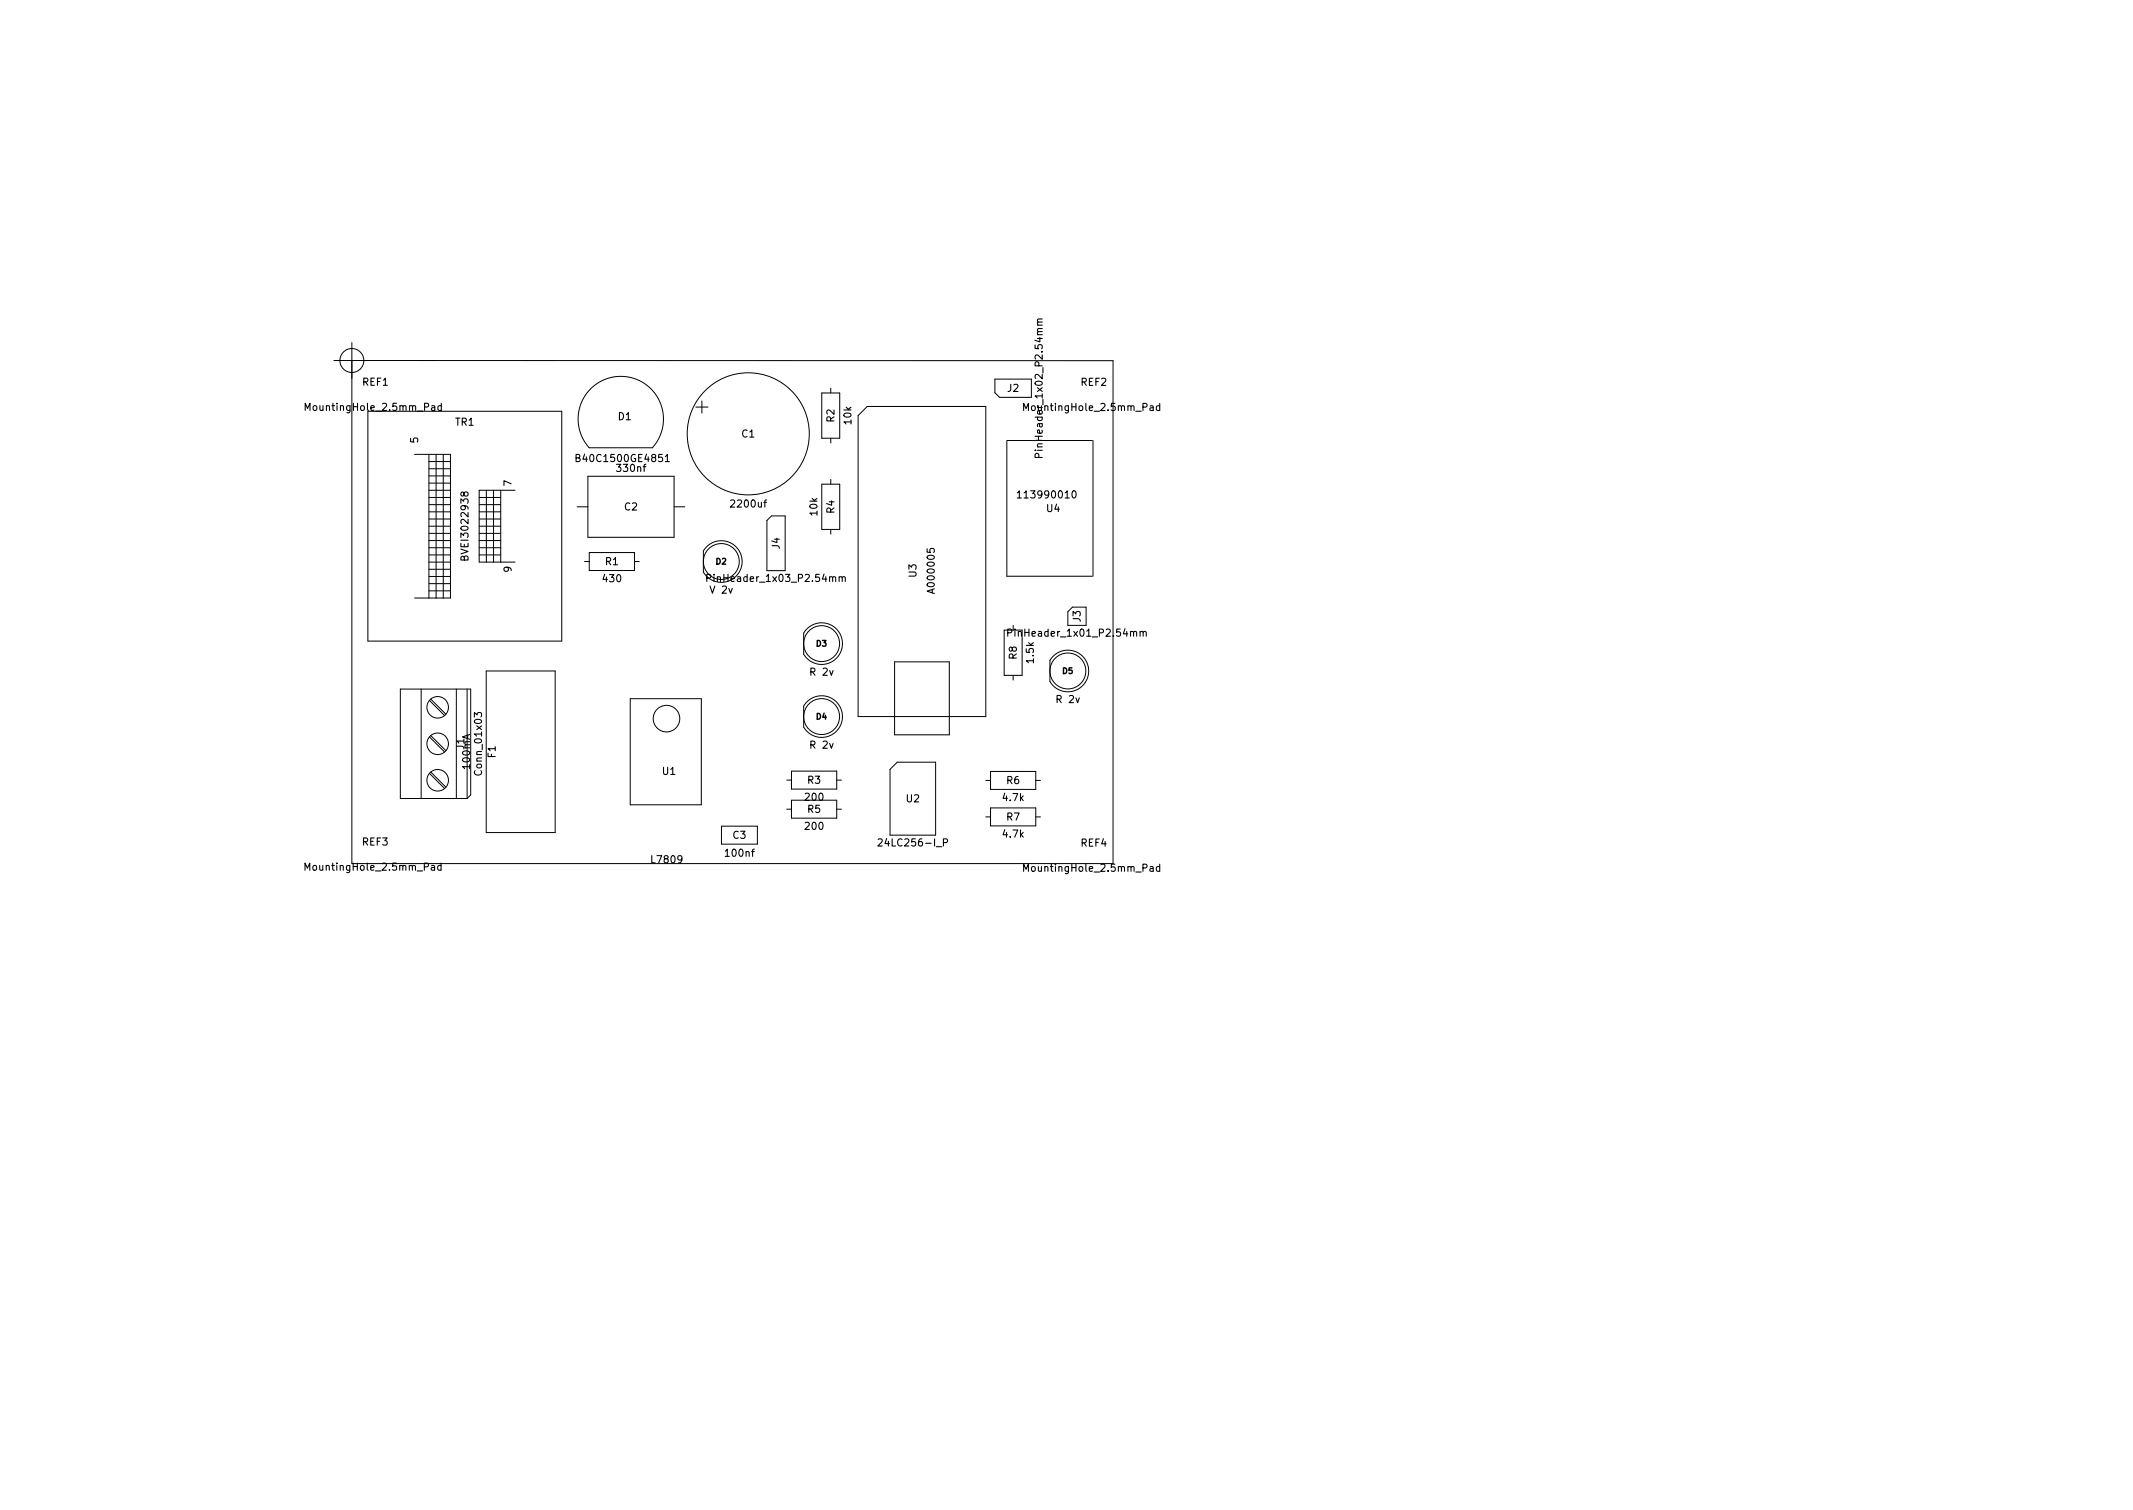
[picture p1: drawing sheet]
<svg xmlns="http://www.w3.org/2000/svg" width="297mm" height="210mm" viewBox="0 0 297 210" stroke-linecap="round" stroke-linejoin="round" font-family="sans-serif">
<defs><g id="words">
<g font-size="1.4">
<text x="50.5" y="53.7">REF1</text>
<text x="150.5" y="53.7">REF2</text>
<text x="43.1" y="57.2">MountingHole_2.5mm_Pad</text>
<text x="63.4" y="59.3">TR1</text>
<text x="86.1" y="58.5">D1</text>
<text x="116.2" y="58.8" transform="rotate(-90 116.2 58.8)">R2</text>
<text x="118.6" y="59" transform="rotate(-90 118.6 59)">10k</text>
<text x="140.3" y="54.6">J2</text>
<text x="143.1" y="57.2">MountingHole_2.5mm_Pad</text>
<text x="58.2" y="61.7" transform="rotate(-90 58.2 61.7)">5</text>
<text x="80.8" y="64.3">B40C1500GE4851</text>
<text x="86.1" y="65.7">330nf</text>
<text x="103.3" y="60.9">C1</text>
<text x="145.2" y="62.9" transform="rotate(-90 145.2 62.9)">PinHeader_1x02_P2.54mm</text>
<text x="71.2" y="67.7" transform="rotate(-90 71.2 67.7)">7</text>
<text x="87" y="71.1">C2</text>
<text x="102" y="70.7">2200uf</text>
<text x="113.8" y="71.7" transform="rotate(-90 113.8 71.7)">10k</text>
<text x="116.2" y="71.5" transform="rotate(-90 116.2 71.5)">R4</text>
<text x="142.3" y="69.4">113990010</text>
<text x="145.8" y="71.3">U4</text>
<text x="65.2" y="77.6" transform="rotate(-90 65.2 77.6)">BVEI3022938</text>
<text x="108.6" y="76.4" transform="rotate(-90 108.6 76.4)">J4</text>
<text x="71.2" y="79.7" transform="rotate(-90 71.2 79.7)">9</text>
<text x="84" y="81.1">430</text>
<text x="84.3" y="78.7">R1</text>
<text x="99" y="82.6">V 2v</text>
<text x="99.2" y="81">PinHeader_1x03_P2.54mm</text>
<text x="127.6" y="80.3" transform="rotate(-90 127.6 80.3)">U3</text>
<text x="130.2" y="82.3" transform="rotate(-90 130.2 82.3)">A000005</text>
<text x="141.2" y="88.6">PinHeader_1x01_P2.54mm</text>
<text x="150.5" y="86.6" transform="rotate(-90 150.5 86.6)">J3</text>
<text x="112.9" y="94.1">R 2v</text>
<text x="141.6" y="91.8" transform="rotate(-90 141.6 91.8)">R8</text>
<text x="144" y="92.2" transform="rotate(-90 144 92.2)">1.5k</text>
<text x="147.2" y="97.9">R 2v</text>
<text x="64.7" y="104.3" transform="rotate(-90 64.7 104.3)">J1</text>
<text x="65.5" y="107" transform="rotate(-90 65.5 107)">100mA</text>
<text x="67.1" y="107.7" transform="rotate(-90 67.1 107.7)">Conn_01x03</text>
<text x="69" y="105.5" transform="rotate(-90 69 105.5)">F1</text>
<text x="92.3" y="107.9">U1</text>
<text x="112.9" y="104.2">R 2v</text>
<text x="112.2" y="111.5">200</text>
<text x="112.5" y="109.1">R3</text>
<text x="112.5" y="113.2">R5</text>
<text x="126.2" y="111.7">U2</text>
<text x="139.7" y="111.5">4.7k</text>
<text x="140.2" y="109.2">R6</text>
<text x="50.5" y="117.7">REF3</text>
<text x="101.2" y="119.3">100nf</text>
<text x="102.1" y="116.8">C3</text>
<text x="112.2" y="115.5">200</text>
<text x="123" y="117.8">24LC256-I_P</text>
<text x="139.7" y="116.6">4.7k</text>
<text x="140.2" y="114.2">R7</text>
<text x="150.5" y="117.9">REF4</text>
<text x="43.1" y="121.2">MountingHole_2.5mm_Pad</text>
<text x="90.9" y="120.2">L7809</text>
<text x="143.1" y="121.4">MountingHole_2.5mm_Pad</text>
</g>
<g font-size="1.1">
<text x="99.7" y="78.6">D2</text>
<text x="113.7" y="90">D3</text>
<text x="148" y="93.8">D5</text>
<text x="113.7" y="100.2">D4</text>
</g>
</g></defs>
<g fill="none" stroke="#000" stroke-width=".14">
<path d="M49 47.7v72.5h106v-70h-108.5M51.2 57.3h27v32h-27zM82.4 54a5.9 5.9 0 0 1 8.2 .1 5.9 5.9 0 0 1 .2 8.2h-8.8a5.9 5.9 0 0 1 .4-8.3zM96.9 56.7h1.7M97.7 55.8v1.7M114.4 54.7h2.5v6.3h-2.5zM115.7 54.1v.6M120.8 56.6h16.5v43.2h-17.8v-41.9zM138.5 52.8h5.1v2.5h-4.4l-.7-.6zM57.7 63.3h5v20h-5M59.7 77.3h3M59.7 76.3h3"/>
<path d="M59.7 75.3h3M59.7 74.3h3M59.7 73.3h3M59.7 72.3h3M59.7 71.3h3M59.7 70.3h3M59.7 69.3h3M59.7 68.3h3M59.7 78.3h3M59.7 79.3h3M59.7 67.3h3M59.7 66.3h3"/>
<path d="M59.7 65.3h3M59.7 64.3h3M59.7 63.3v20M60.7 63.3v20M61.7 63.3v20M66.7 77.3h3M66.7 76.3h3M66.7 75.3h3M66.7 74.3h3M66.7 73.3h3M66.7 72.3h3M66.7 71.3h3"/>
<path d="M66.7 70.3h3M66.7 69.3h3M67.7 68.3v10M68.7 68.3v10M69.7 68.3v10M71.7 68.3h-5v10h5M80.4 70.6h1.5M81.4 78.2h.7M81.9 66.3h12v8.5h-12zM82.1 76.9h6.3v2.5h-6.3zM88.4 78.2h.6M93.9 70.6h1.5"/>
<path d="M98.4 76.2a2.9 2.9 0 0 1 4.3 .1 2.9 2.9 0 0 1-.6 4.3 2.9 2.9 0 0 1-4.1-.9v-3zM107.4 71.8h1.9v7.7h-2.5v-7zM114.4 67.4h2.5v6.3h-2.5zM115.7 61v.7M115.7 66.8v.6M115.7 73.7v.7M140.2 61.4v18.8h11.9M140.2 61.3h11.9M152.2 61.3v18.9M55.7 95.9h9.9v14.8l-.6 .5h-9.3zM58.7 95.9v15.3M59.7 82.3h3"/>
<path d="M59.7 81.3h3M59.7 80.3h3M59.8 97.5l2.1 2.1M60 97.4l2.1 2M63.6 95.9v15.3M65 95.9v15.3M67.7 93.4h9.6v22.5h-9.6zM87.8 97.3h9.9v14.8h-9.9zM112.4 87.6a2.9 2.9 0 0 1 4.2 .1 2.9 2.9 0 0 1-.5 4.3 2.9 2.9 0 0 1-4.2-.9v-3zM112.4 97.7a2.9 2.9 0 0 1 4.2 .2 2.9 2.9 0 0 1-.5 4.2 2.9 2.9 0 0 1-4.2-.9v-2.9zM124.6 92.2h7.6v10.1h-7.6zM139.8 87.7h2.5v6.3h-2.5z"/>
<path d="M141.1 87.1v.6M141.1 94v.7M146.6 91.4a2.9 2.9 0 0 1 4.3 .1 2.9 2.9 0 0 1-.5 4.3 2.9 2.9 0 0 1-4.2-.9v-2.9zM148.7 85.2l.6-.7h1.9v2.6h-2.5zM59.8 102.6l2.1 2.1M59.8 107.7l2.1 2.1M60 102.4l2.1 2.1M60 107.5l2.1 2.1M100.5 115h5v2.5h-5zM109.6 108.6h.6M109.6 112.7h.6M110.2 107.4h6.3v2.5h-6.3z"/>
<path d="M110.2 111.4h6.3v2.5h-6.3zM116.5 108.6h.7M116.5 112.7h.7M123.9 107.1l1-1h5.4v10.2h-6.4zM137.3 108.7h.6M137.3 113.7h.6M137.9 107.4h6.3v2.5h-6.3zM137.9 112.5h6.3v2.5h-6.3zM144.2 108.7h.7M144.2 113.7h.7"/>
<circle cx="49" cy="50.2" r="1.67"/>
<circle cx="100.4" cy="78.2" r="2.5"/>
<circle cx="104.2" cy="60.4" r="8.5"/>
<circle cx="60.9" cy="98.5" r="1.5"/>
<circle cx="114.4" cy="99.8" r="2.5"/>
<circle cx="114.4" cy="89.6" r="2.5"/>
<circle cx="148.7" cy="93.4" r="2.5"/>
<circle cx="60.9" cy="108.6" r="1.5"/>
<circle cx="60.9" cy="103.6" r="1.5"/>
<circle cx="92.8" cy="100.1" r="1.85"/>
</g>
<g fill="none" stroke="#000" stroke-width=".15">
<path d="M42.5 57.2v-1l.3 .7 .4-.7v1M61.5 56.5h-.3l-.2 .2 .1 .4h.4M61.5 56.2v1M142.5 57.2v-1l.4 .7 .3-.7v1M145.1 44.4l-.6 .1v.2l.1 .1M161.5 56.5h-.3l-.2 .2 .1 .4h.4M161.5 56.2v1M80.2 63.8l.5-.1v-.1v-.2l-.5-.1v1h.4l.1-.1 .1-.3-.2-.1M92.7 63.6l.2-.3v1M92.7 64.3h.5M141.7 68.6l.3-.3v1M141.7 69.3h.5"/>
<path d="M144.7 63.7l-.1-.5-.1-.1-.3 .1-.1 .5h1M149.4 68.4l.1-.1a.53 .53 0 0 1 .4 .5 .53 .53 0 0 1-.4 .5l-.1-.1-.1-.2zM98.4 80.5l.5-.1 .1-.1v-.2l-.6-.1v1M117.3 80.4l.1-.1 .3 .1v.6M140.3 88.1h.5l.1-.2v-.2l-.6-.1v1M159.2 88.1l.1-.2 .3 .1v.6M122.3 116.9l.4-.1 .2 .3-.7 .7h.7M131.4 117.3h.5l.1-.2-.1-.2-.5-.1v1M42.5 121.2v-1l.3 .7 .3-.7v1M61.4 120.6l-.3-.1-.1 .2v.4h.4M61.4 120.2v1M142.5 121.3v-1l.4 .7 .3-.7v1"/>
<path d="M161.5 120.7h-.3l-.2 .1 .1 .5h.4M161.5 120.3v1"/>
</g>
<use href="#words"/>
</svg>
